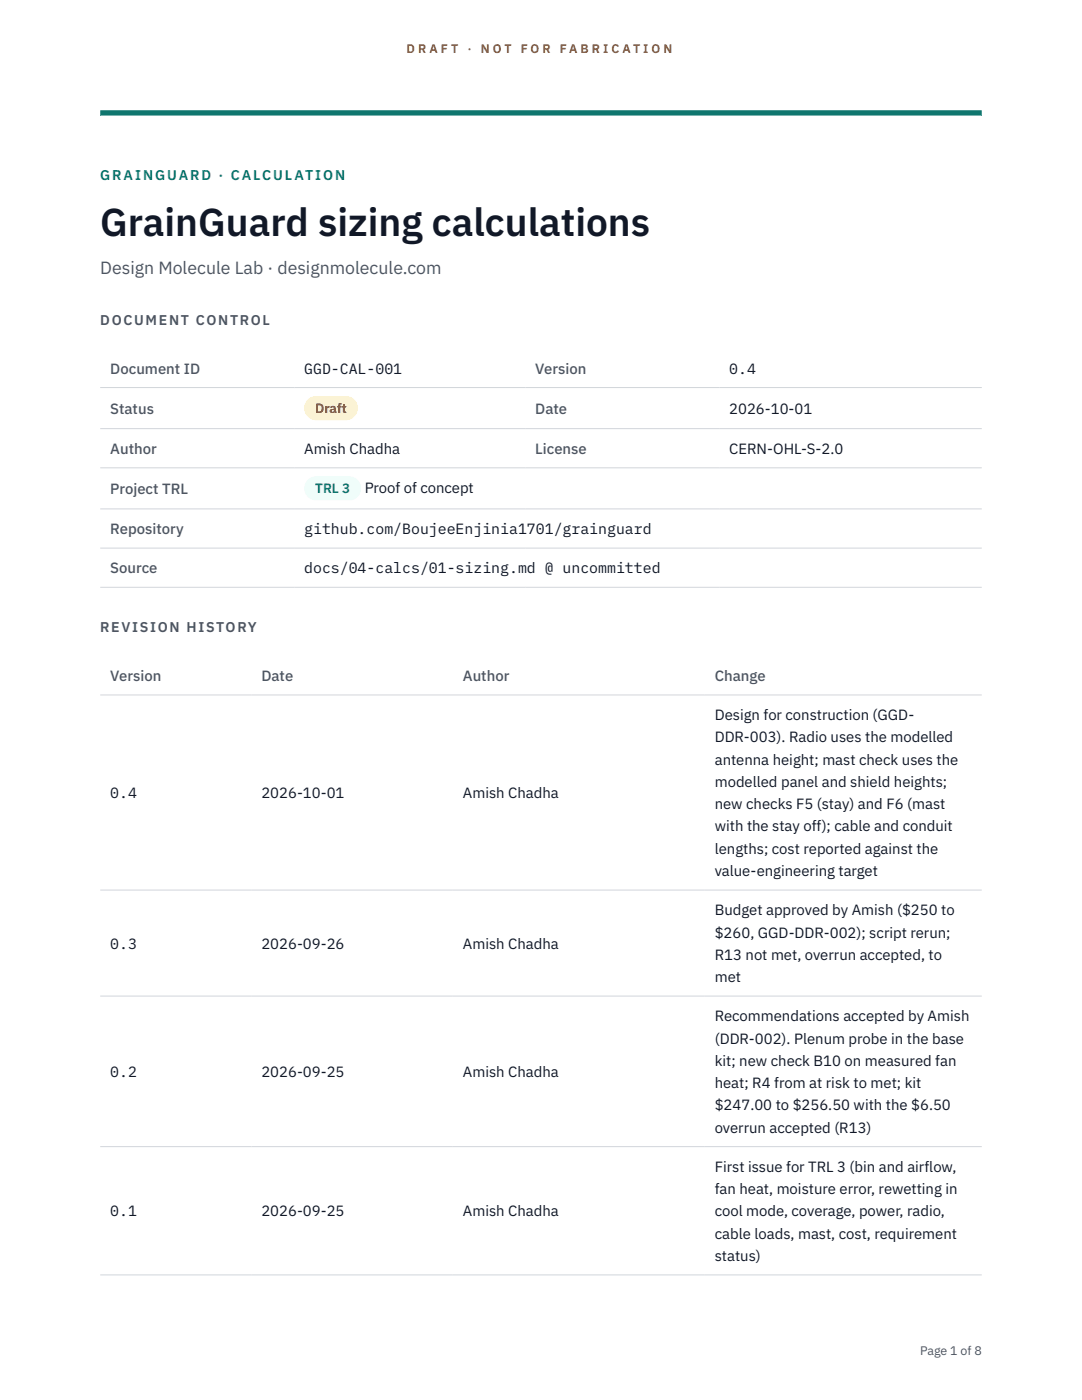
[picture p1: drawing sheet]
<svg xmlns="http://www.w3.org/2000/svg" width="216mm" height="279mm" viewBox="0 0 216 279" stroke-linecap="round" stroke-linejoin="round" font-family="sans-serif">
<defs><g id="words">
<text font-size="7.8" fill="#111827" x="20" y="47.1">GrainGuard sizing calculations</text>
<text font-size="3.5" fill="#4b5563" x="20" y="54.6">Design Molecule Lab · designmolecule.com</text>
<g font-size="3" fill="#4b5563">
<text x="22" y="74.5">Document ID</text>
<text x="106.8" y="74.5">Version</text>
<text x="22" y="82.6">Status</text>
<text x="106.8" y="82.6">Date</text>
<text x="22" y="90.6">Author</text>
<text x="106.8" y="90.6">License</text>
<text x="22" y="98.6">Project TRL</text>
<text x="22" y="106.6">Repository</text>
<text x="22" y="114.4">Source</text>
<text x="22" y="135.9">Version</text>
<text x="52.2" y="135.9">Date</text>
<text x="92.4" y="135.9">Author</text>
<text x="142.6" y="135.9">Change</text>
</g>
<g font-size="3" fill="#111827">
<text x="60.7" y="74.5">GGD-CAL-001</text>
<text x="145.5" y="74.5">0.4</text>
<text x="145.5" y="82.6">2026-10-01</text>
<text x="60.7" y="90.6">Amish Chadha</text>
<text x="145.5" y="90.6">CERN-OHL-S-2.0</text>
<text x="72.8" y="98.5">Proof of concept</text>
<text x="60.7" y="106.6">github.com/BoujeeEnjinia1701/grainguard</text>
<text x="60.7" y="114.4">docs/04-calcs/01-sizing.md @ uncommitted</text>
<text x="142.6" y="143.7">Design for construction (GGD-</text>
<text x="142.6" y="148.2">DDR-003). Radio uses the modelled</text>
<text x="142.6" y="152.6">antenna height; mast check uses the</text>
<text x="22" y="159.3">0.4</text>
<text x="52.2" y="159.3">2026-10-01</text>
<text x="92.4" y="159.3">Amish Chadha</text>
<text x="142.6" y="157.1">modelled panel and shield heights;</text>
<text x="142.6" y="161.5">new checks F5 (stay) and F6 (mast</text>
<text x="142.6" y="165.9">with the stay off); cable and conduit</text>
<text x="142.6" y="170.4">lengths; cost reported against the</text>
<text x="142.6" y="174.8">value-engineering target</text>
<text x="142.6" y="182.7">Budget approved by Amish ($250 to</text>
<text x="22" y="189.3">0.3</text>
<text x="52.2" y="189.3">2026-09-26</text>
<text x="92.4" y="189.3">Amish Chadha</text>
<text x="142.6" y="187.1">$260, GGD-DDR-002); script rerun;</text>
<text x="142.6" y="191.5">R13 not met, overrun accepted, to</text>
<text x="142.6" y="196">met</text>
<text x="142.6" y="203.8">Recommendations accepted by Amish</text>
<text x="142.6" y="208.3">(DDR-002). Plenum probe in the base</text>
<text x="22" y="214.9">0.2</text>
<text x="52.2" y="214.9">2026-09-25</text>
<text x="92.4" y="214.9">Amish Chadha</text>
<text x="142.6" y="212.7">kit; new check B10 on measured fan</text>
<text x="142.6" y="217.1">heat; R4 from at risk to met; kit</text>
<text x="142.6" y="221.6">$247.00 to $256.50 with the $6.50</text>
<text x="142.6" y="226">overrun accepted (R13)</text>
<text x="142.6" y="233.9">First issue for TRL 3 (bin and airflow,</text>
<text x="142.6" y="238.3">fan heat, moisture error, rewetting in</text>
<text x="22" y="242.7">0.1</text>
<text x="52.2" y="242.7">2026-09-25</text>
<text x="92.4" y="242.7">Amish Chadha</text>
<text x="142.6" y="242.7">cool mode, coverage, power, radio,</text>
<text x="142.6" y="247.2">cable loads, mast, cost, requirement</text>
<text x="142.6" y="251.6">status)</text>
</g>
<text font-size="2.8" fill="#0f766e" x="20" y="36">GRAINGUARD · CALCULATION</text>
<g font-size="2.8" fill="#4b5563">
<text x="20" y="64.8">DOCUMENT CONTROL</text>
<text x="20" y="126.2">REVISION HISTORY</text>
</g>
<text font-size="2.7" fill="#92400e" x="62.9" y="82.5">Draft</text>
<text font-size="2.7" fill="#0f766e" x="62.9" y="98.5">TRL 3</text>
<g font-size="2.5" fill="#b45309">
<text x="81.1" y="10.5">D R A F T</text>
<text x="93.3" y="10.5">·</text>
<text x="95.9" y="10.5">N O T</text>
<text x="103.9" y="10.5">F O R</text>
<text x="111.7" y="10.5">F A B R I C A T I O N</text>
</g>
<text font-size="2.5" fill="#4b5563" x="183.6" y="270.3">Page 1 of 8</text>
</g></defs>
<path d="M20 23.1h175.9zM20 22h175.9v1.1h-175.9z" fill-rule="evenodd" fill="#0f766e"/>
<path d="M20 77.3h175.9M20 85.5h175.9M20 93.4h175.9M20 101.6h175.9M20 109.4h175.9M20 117.2h175.9M20 138.7h175.9M20 177.6h175.9M20 198.8h175.9M20 228.8h175.9M20 254.4h175.9" fill="none" stroke="#d1d5db" stroke-width=".2"/>
<path d="M60.7 79h10.7v4.9h-10.7z" fill="#fef3c7"/>
<path d="M60.7 95.1h11.4v4.8h-11.4z" fill="#f0fdfa"/>
<use href="#words"/>
</svg>
